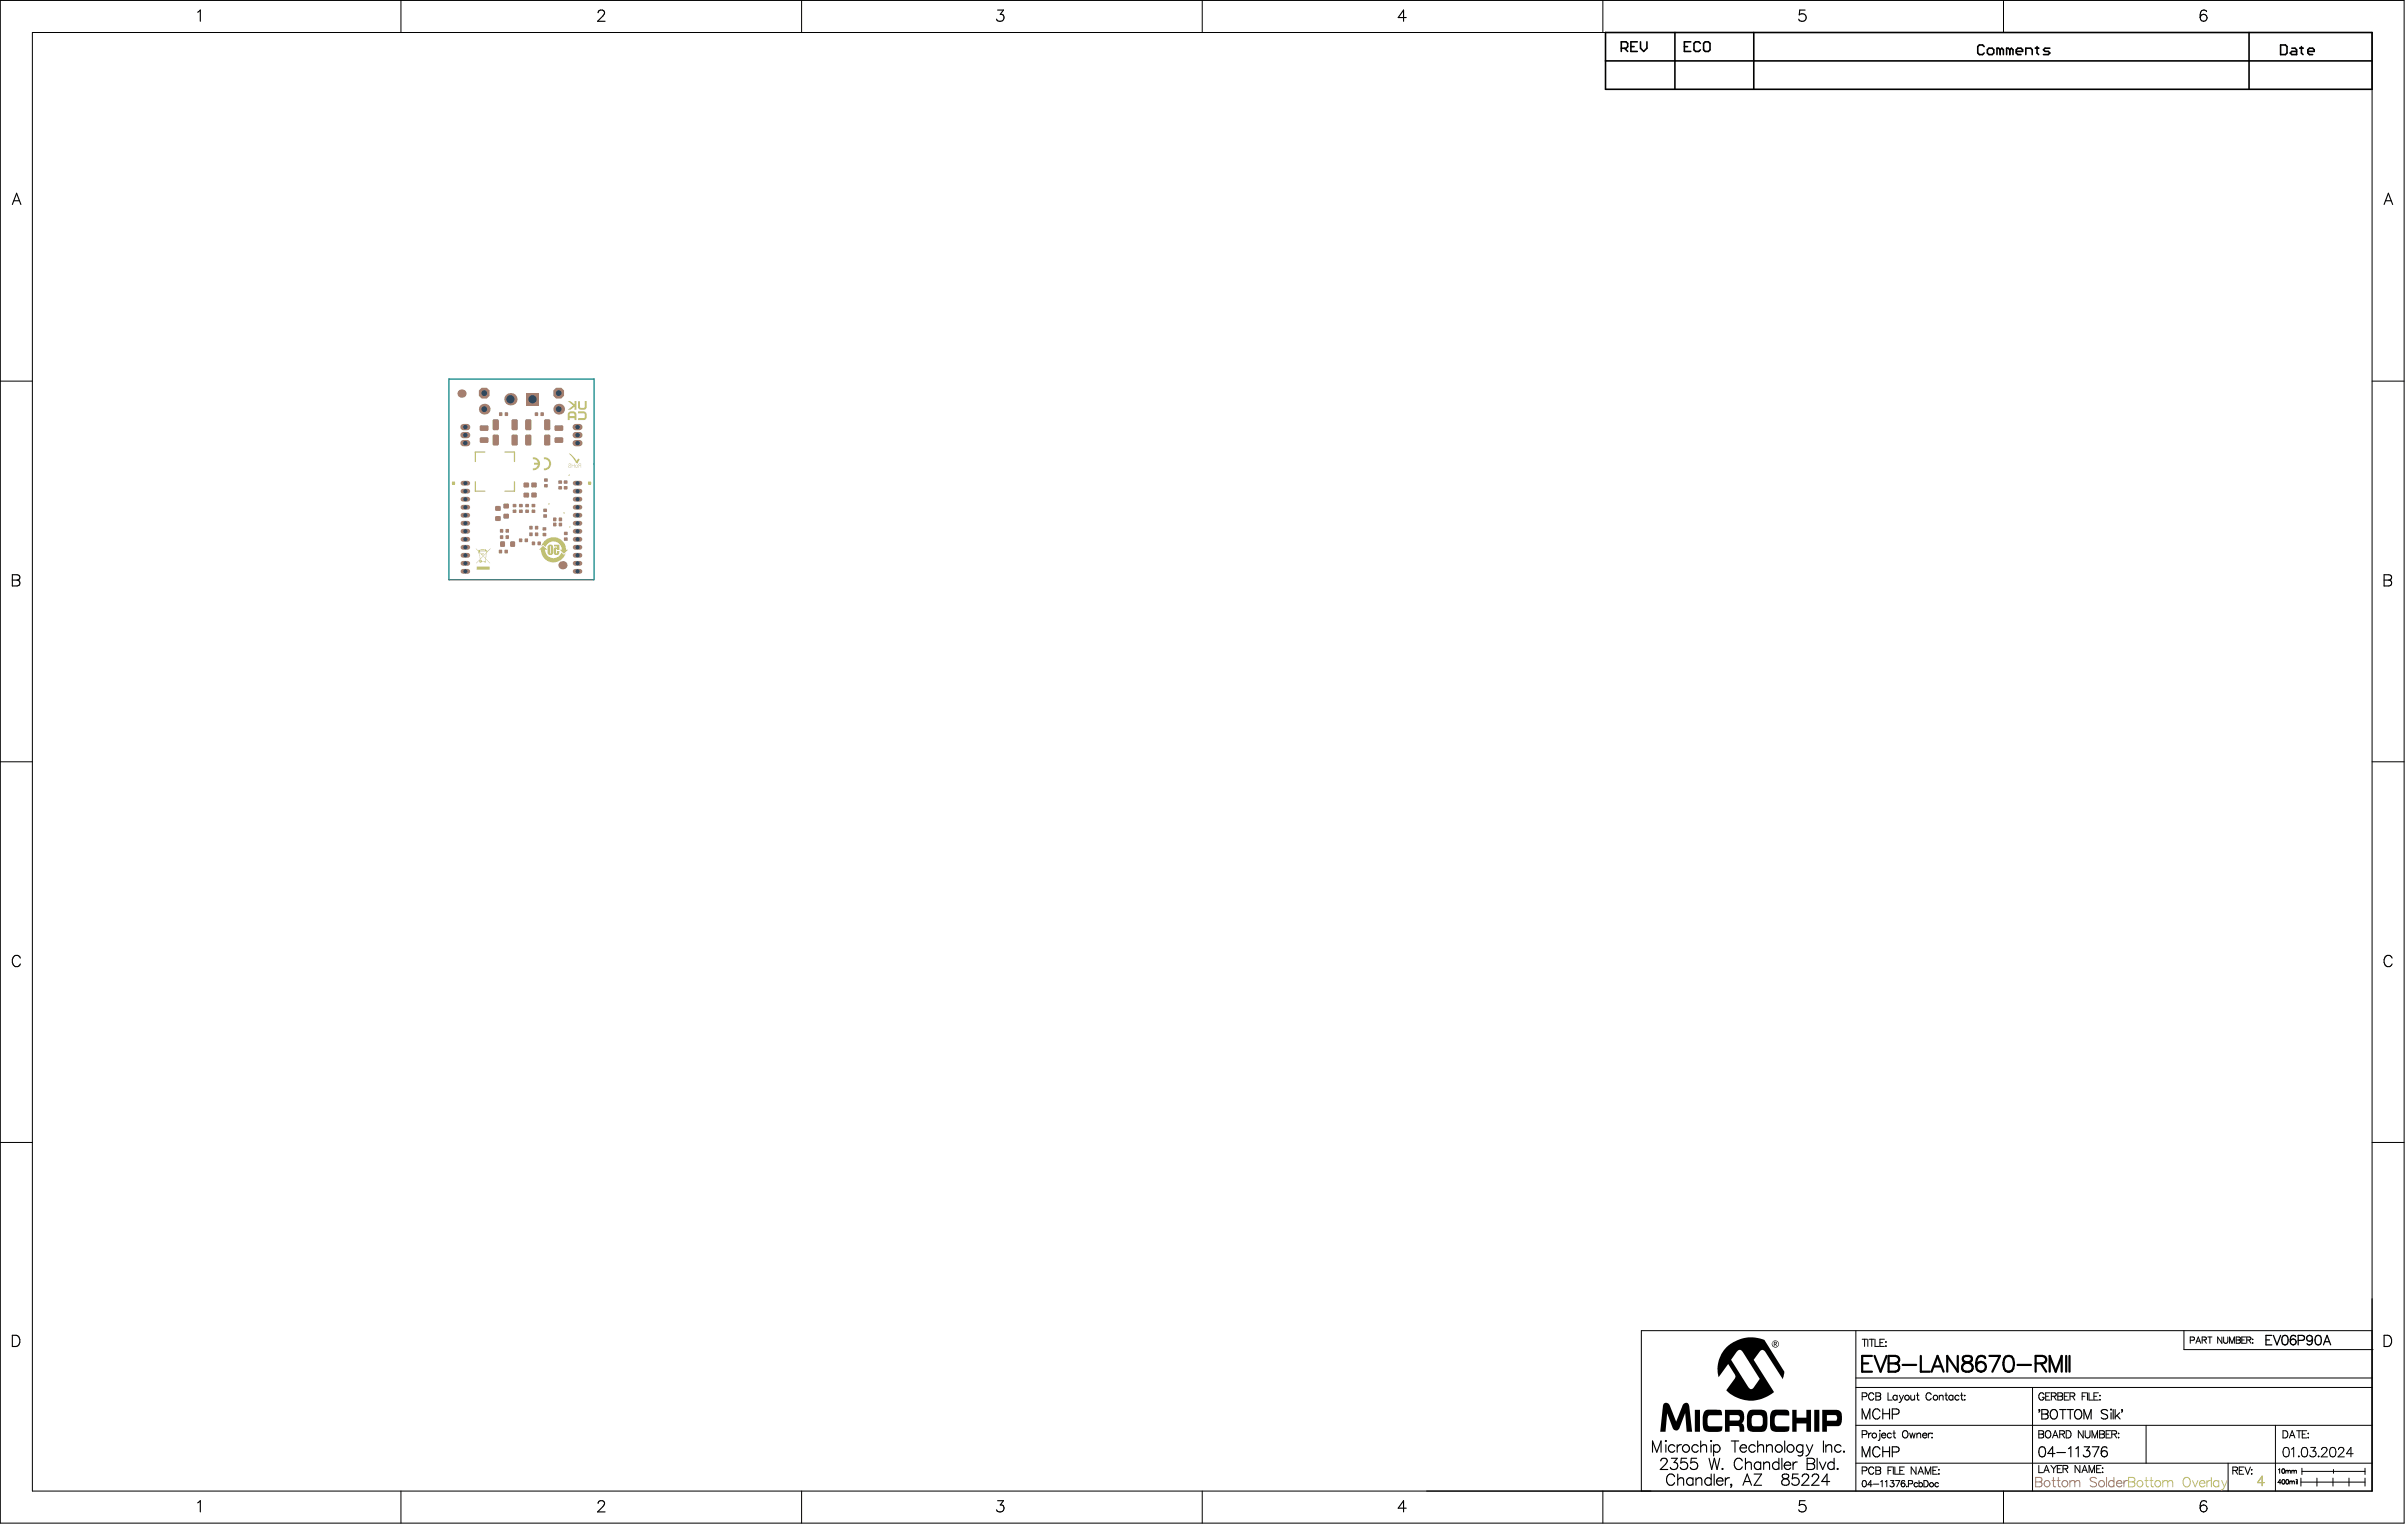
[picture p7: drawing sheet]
<svg xmlns="http://www.w3.org/2000/svg" width="635mm" height="403mm" viewBox="0 0 635 403" stroke-linecap="round" stroke-linejoin="round" font-family="sans-serif">
<g fill="none" stroke="#000" stroke-width=".42">
<path d="M423.6 8.6h202.2v15h-202.2zM423.6 16.1h202.2M427.7 12.7h1.3l.4-.4v-.8l-.4-.5h-1.3v2.6M428.6 12.7l.8 .9M430.3 12.3h.8M431.9 11h-1.6v2.6h1.6M432.8 11v1.7l.8 .9 .9-.9v-1.7M441.9 8.6v15M444.4 12.3h.8M446.1 11h-1.7v2.6h1.7M448.6 11.5l-.4-.5h-.9l-.4 .5v1.6l.4 .5h.9l.4-.5M449.9 11h.8l.4 .5v1.6l-.4 .5h-.8l-.5-.5v-1.6z"/>
<path d="M462.7 8.6v15M523.5 12.3l-.5-.4h-.8l-.4 .4v1.7l.4 .4h.8l.5-.4M524.7 12.7h.9l.4 .4v.9l-.4 .4h-.9l-.4-.4v-.9zM527.7 13.1l-.4-.4h-.5v1.7M527.7 13.1v1.3M527.7 13.1l.4-.4 .4 .4v1.3M530.2 13.1l-.4-.4h-.4v1.7M530.2 13.1v1.3M530.2 13.1l.4-.4 .5 .4v1.3M531.9 13.6h1.7v-.5l-.4-.4h-.9l-.4 .4v.9l.4 .4h.9M534.4 14.4v-1.7h1.3l.4 .4v1.3M537 12.7h.8"/>
<path d="M537.4 12.3v1.7l.4 .4M540.8 12.7h-1.3l-.4 .4 .4 .5h.9l.4 .4-.4 .4h-1.3M593.3 8.6v15M601.7 11.9h1.2l.4 .4v1.7l-.4 .4h-1.2zM604.6 12.7h.9l.4 .4v1.3h-1.3l-.4-.4 .4-.4h1.3M606.7 12.7h.9M607.1 12.3v1.7l.5 .4M608.8 13.6h1.7v-.5l-.4-.4h-.8l-.5 .4v.9l.5 .4h.8"/>
</g>
<g fill="none" stroke="#000" stroke-width=".26">
<path d="M.1 .1h634.1v401.7h-634.1zM8.5 8.6h617.3v384.7h-617.3zM105.8 .1v8.5M211.5 .1v8.5M317.2 .1v8.5M422.9 .1v8.5M528.6 .1v8.5M.1 100.5h8.4M625.8 100.5h8.4M.1 200.9h8.4M625.8 200.9h8.4M.1 301.4h8.4"/>
<path d="M625.8 301.4h8.4M489.6 351v42.3M491.3 353.3h1.2M491.9 353.3v1.9M492.8 353.3v1.9M493.2 353.3h1.2M493.8 353.3v1.9M494.7 353.3v1.9h1M495.9 354.2h.8M497.1 353.3h-1.2v1.9h1.2M497.4 354h.2zM497.4 355.1h.2z"/>
<path d="M576.2 351v5h49.6M577.8 353.5h1v-.7l-1-.1v1.6M579.3 354.3l.6-1.6 .7 1.6M579.5 353.8h.8M581 353.5l.9-.1 .1-.6-1-.1v1.6M581.5 353.5l.6 .8M582.4 352.7h1.1M583 352.7v1.6M586.2 352.7v1.6l-1.1-1.6v1.6M586.6 352.7v1.1l.5 .5 .6-.2v-1.4M588.2 354.3v-1.6l.6 1.6 .7-1.6v1.6M589.9 352.7l1.1 .1v.5l-.4 .2 .4 .3-.1 .4-1 .1z"/>
<path d="M589.9 353.5h.7M591.4 353.5h.7M592.4 352.7h-1v1.6h1M592.7 353.5l1-.1 .1-.6-1.1-.1v1.6M593.3 353.5l.5 .8M594.2 353.3h.2zM594.2 354.2h.2zM625.8 356h.1M625.8 351h-192.8v42.3M489.6 376h136.2M489.6 366h136.2M489.6 363.5h136.2"/>
<path d="M491.3 368.4l1.1-.1 .1-.3v-.4l-1.2-.2v1.9M491.3 378.4l1.1-.1 .1-.3v-.4l-1.2-.2v1.9M493 378v1.3M493.7 378a.62 .62 0 0 0-.7 .6M494.3 367.8a.7 .7 0 0 0-.8-.4 .7 .7 0 0 0-.5 .7v.5a.7 .7 0 0 0 .5 .7 .7 .7 0 0 0 .8-.5M494.9 367.4l1.2 .2 .1 .3-.5 .4 .5 .4-.2 .5-1.1 .1zM494.9 368.3h.8M495.8 377.4h.2zM495.9 378v1.6l-.1 .2-.3 .1M496.4 378.6v.1a.59 .59 0 0 0 .4 .6 .59 .59 0 0 0 .7-.3M496.7 378.1h.6l.2 .5h-1.1zM498.1 367.4v1.9h1.1"/>
<path d="M499 378.3a.61 .61 0 0 0-.9-.1 .61 .61 0 0 0 0 .9 .61 .61 0 0 0 .9-.1M499.4 378h.6M499.7 377.4v1.5l.1 .3 .3 .1M500.5 368.3a.61 .61 0 0 0-.9-.1 .61 .61 0 0 0 0 .9 .61 .61 0 0 0 .9-.1M500.5 368v1.3M501.1 368l.5 1.3M501.6 369.3l-.6 .6M502.2 368l-.6 1.3M502.3 377.5a.9 .9 0 0 1 1.1 .8 .9 .9 0 0 1-1.1 .9l-.4-.6 .1-.8zM503.8 378l.4 1.3 .3-1.3 .4 1.3 .4-1.3M504.1 368l.1 1.2 .4 .1 .5-.4M505.1 368v1.3"/>
<path d="M505.6 368h.6M505.7 378.4l.5-.4 .4 .1 .1 1.2M505.7 378v1.3M505.9 367.4v1.5l.1 .3 .3 .1M507.2 378.6v.1a.59 .59 0 0 0 .5 .6 .59 .59 0 0 0 .6-.3M507.5 378.1h.6l.2 .5h-1.1zM508.7 378v1.3M509.4 378a.62 .62 0 0 0-.7 .6M509.5 367.8a.7 .7 0 0 0-.8-.4 .7 .7 0 0 0-.6 .7v.5a.7 .7 0 0 0 .6 .7 .7 .7 0 0 0 .8-.5M509.6 379.2h.2zM509.7 378v.2zM511.6 368.4l.5-.4 .4 .1 .1 1.2"/>
<path d="M511.6 368v1.3M513.1 368h.7M513.4 367.4v1.5l.1 .3 .3 .1M515.2 368.3a.61 .61 0 0 0-.9-.1 .61 .61 0 0 0 0 .9 .61 .61 0 0 0 .9-.1M515.2 368v1.3M516.8 368.3a.61 .61 0 0 0-.9-.1 .61 .61 0 0 0 0 .9 .61 .61 0 0 0 .9-.1M517.2 368h.7M517.5 367.4v1.5l.1 .3 .4 .1M518.2 369.2h.2zM518.3 368v.2zM536.2 366v27.3M537.9 377.4l1.2 .2v.5l-.4 .2 .4 .4-.1 .5-1.1 .1z"/>
<path d="M537.9 378.3h.8M539.2 367.8a.7 .7 0 0 0-.8-.4 .7 .7 0 0 0-.5 .7v.5a.69 .69 0 0 0 .7 .7 .69 .69 0 0 0 .6-.7h-.4M539.7 368.3h.7M539.9 377.5a.9 .9 0 0 1 1.2 .8 .9 .9 0 0 1-1.2 .9l-.3-.6v-.5zM540.9 367.4h-1.2v1.9h1.2M541.2 368.3l1.1-.1 .2-.3-.1-.3-1.2-.2v1.9M541.5 379.3l.7-1.9 .7 1.9M541.8 378.7h.9M541.8 368.3l.7 1M542.9 367.4l1.2 .2 .1 .3-.5 .4 .5 .4-.2 .5-1.1 .1zM542.9 368.3h.8M543.4 378.3l1.1-.1 .2-.3-.1-.3-1.2-.2v1.9"/>
<path d="M544 378.3l.7 1M544.6 368.3h.7M545.1 377.4h.6a1.02 1.02 0 0 1 .7 .9 1.02 1.02 0 0 1-.7 1h-.6zM545.8 367.4h-1.2v1.9h1.2M546.1 368.3l1.1-.1 .2-.3-.1-.3-1.2-.2v1.9M546.7 368.3l.7 1M549.3 368.3h.7M549.6 377.4v1.9l-1.3-1.9v1.9M550.1 377.4v1.3a.64 .64 0 0 0 .6 .6 .64 .64 0 0 0 .7-.6v-1.3M550.5 367.4h-1.2v1.9M550.7 367.4v1.9M551.1 367.4v1.9h1.1"/>
<path d="M551.9 379.3v-1.9l.7 1.9 .8-1.9v1.9M552.4 368.3h.7M553.6 367.4h-1.2v1.9h1.2M553.9 377.4l1.2 .2v.5l-.4 .2 .5 .4-.2 .5-1.1 .1zM553.9 378.3h.8M554 368v.2zM554 369.1v.2zM555.6 378.3h.7M556.8 377.4h-1.2v1.9h1.2M557.1 378.3l1.1-.1 .2-.3-.1-.3-1.2-.2v1.9M557.8 378.3l.6 1M558.8 379.2h.2z"/>
<path d="M558.9 378v.2zM566.2 376v10M600.3 376v17.3M602.3 377.4h.6a1.02 1.02 0 0 1 .7 .9 1.02 1.02 0 0 1-.7 1h-.6zM604 379.3l.7-1.9 .7 1.9M604.3 378.7h.9M605.9 377.4h1.2M606.5 377.4v1.9M607.4 378.3h.7M608.5 377.4h-1.1v1.9h1.1M608.9 378.1h.1zM609 379.1v.2z"/>
<path d="M105.8 393.3v8.5M211.5 393.3v8.5M317.2 393.3v8.5M422.9 393.3v8.5M489.6 386h136.2M491.3 388l1.1-.1 .1-.3v-.5l-1.2-.2v2M491.5 390.6l.2-.1a.86 .86 0 0 1 .7 .9 .86 .86 0 0 1-.7 .8 1.06 1.06 0 0 1-.2-1.6zM493.9 391.6h-1.2l.8-1.1v1.7M494.2 391.5h1.5M494.3 387.4a.7 .7 0 0 0-.8-.5 .7 .7 0 0 0-.5 .8v.4a.7 .7 0 0 0 .5 .8 .7 .7 0 0 0 .8-.5M494.9 386.9l1.2 .2 .1 .4-.5 .4 .5 .3-.2 .6-1.1 .1zM494.9 387.9h.8"/>
<path d="M496.1 390.8l.4-.3v1.7M497.4 390.8l.4-.3v1.7M498.1 387.9h.7M498.7 390.5h.9l-.5 .7a.55 .55 0 0 1 .5 .9 .55 .55 0 0 1-1-.2M499.3 386.9h-1.2v2M499.5 386.9v2M499.9 386.9v2h1.1M500.1 390.5h1.1l-.8 1.7M501.2 387.9h.7M502.4 386.9h-1.2v2h1.2M502.5 390.8l-.5-.3a.84 .84 0 0 0-.4 1.1M502.9 392.1h.2z"/>
<path d="M503.5 391.4l.9-.1 .1-.6-1-.2v1.7M505.5 386.9v2l-1.3-2v2M505.9 391.3a.53 .53 0 0 0-.8-.1 .53 .53 0 0 0 0 .8 .53 .53 0 0 0 .8 0M506 388.9l.7-2 .8 2M506.3 391.3a.53 .53 0 0 1 .7-.1 .53 .53 0 0 1 0 .8 .53 .53 0 0 1-.7 0M506.3 390.5v1.7M506.3 388.2h.9M507.6 390.5h.5a.89 .89 0 0 1 .6 .9 .89 .89 0 0 1-.6 .8h-.5zM507.9 388.9v-2l.7 2 .8-2v2M509.9 387.9h.7M511.1 386.9h-1.2v2h1.2M511.4 391.3a.53 .53 0 0 0-.8-.1 .53 .53 0 0 0 0 .8 .53 .53 0 0 0 .8 0"/>
<path d="M511.4 388.8h.2zM511.5 387.6v.2zM528.6 393.3v8.5M537.9 386.5v1.9h1.1M539.2 388.4l.7-1.9 .7 1.9M539.4 387.8h.9M541.1 386.5l.7 1M541.8 387.5v.9M542.5 386.5l-.7 1M542.8 387.5h.7M543.9 386.5h-1.1v1.9h1.1M544.2 387.5l1.1-.1 .2-.3-.1-.4-1.2-.2v1.9"/>
<path d="M544.9 387.5l.6 .9M548.7 386.5v1.9l-1.3-1.9v1.9M549.2 388.4l.8-1.9 .7 1.9M549.5 387.8h.9M551.1 388.4v-1.9l.7 1.9 .8-1.9v1.9M553.1 387.5h.7M554.3 386.5h-1.2v1.9h1.2M554.7 387.2v.2zM554.7 388.3v.1zM587.8 386v7.3M589.1 387.9l1-.1 .2-.3-.1-.4-1.1-.1v1.9M589.7 387.9l.6 1"/>
<path d="M590.7 387.9h.8M591.9 387h-1.2v1.9h1.2M592.2 387l.8 1.9 .7-1.9M594 387.6v.2zM594 388.7v.2zM601.1 387.7l.3-.3v1.2M601.8 391.1h-.8l.5-.8v1.1M602.1 387.5a.53 .53 0 0 1 .7 .5 .53 .53 0 0 1-.7 .6l-.1-.5zM602.2 390.3a.53 .53 0 0 1 .6 .6 .53 .53 0 0 1-.6 .5l-.2-.5zM602.6 381.9a.81 .81 0 0 1 1.2 .4 1.61 1.61 0 0 1-.6 2h-.2a1.59 1.59 0 0 1-.4-2.4zM603 388.1l.3-.3 .3 .3M603 387.8v.8"/>
<path d="M603.2 390.3a.53 .53 0 0 1 .6 .6 .53 .53 0 0 1-.6 .5l-.2-.5zM603.6 388.1l.3-.3 .3 .1v.7M603.6 388.1v.5M604.1 390.7v.7M604.1 390.9l.2-.2 .4 .2M604.5 382.3l.6-.5v2.5M604.6 388.1l.3-.3 .3 .3M604.6 387.8v.8M604.7 390.9l.3-.2h.2l.1 .7M604.7 390.9v.5M605.2 388.1l.3-.3 .3 .1v.7M605.2 388.1v.5"/>
<path d="M605.8 390.2h.1M605.8 390.2l.1 .1M605.8 390.7v.7M606.1 390.3v1.1M606.3 384.2h.3zM607 389.9v2.1M607 390.9h16.9M607.3 387.3v1.6M607.3 388.1h16.6M607.5 381.9a.81 .81 0 0 1 1.2 .4 2.06 2.06 0 0 1-.3 1.9 .81 .81 0 0 1-1.2-.4 2.06 2.06 0 0 1 .3-1.9zM609.6 381.8h1.3l-.7 .9a.83 .83 0 0 1 .6 1.4 .83 .83 0 0 1-1.5-.3M611.2 389.9v2.1"/>
<path d="M611.7 384v.3zM612.5 382.4l.4-.6 .9 .2a.77 .77 0 0 1-.3 1.1l-1.1 1.2h1.6M614.9 381.9a.81 .81 0 0 1 1.2 .4 2.06 2.06 0 0 1-.2 1.9 .81 .81 0 0 1-1.2-.4 2.06 2.06 0 0 1 .2-1.9zM615.5 389.9v2.1M615.6 387.6v1M616.9 382.4l.5-.6 .8 .2a.78 .78 0 0 1-.2 1.1l-1.2 1.2h1.7M619.7 389.9v2.1M620.8 383.5h-1.8l1.2-1.7v2.5M623.9 387.3v1.6M623.9 389.9v2.1"/>
<circle cx="494.5" cy="378.6" r=".63"/>
<circle cx="503.1" cy="368.7" r=".63"/>
<circle cx="510.6" cy="368.6" r=".63"/>
<circle cx="502.1" cy="391.7" r=".52"/>
<circle cx="509.5" cy="391.7" r=".55"/>
</g>
<g fill="none" stroke="#000" stroke-width=".33">
<path d="M597.8 353.4h.9M599.3 352.2h-1.5v2.5h1.5M599.8 352.2l.9 2.5 1-2.5M602.3 352.4a.81 .81 0 0 1 1.2 .3 1.61 1.61 0 0 1-.6 2h-.2a1.59 1.59 0 0 1-.4-2.3zM605.6 352.6a.74 .74 0 0 0-1-.2l-.3 .3-.1 1.2M606.3 353.6h1.1a.65 .65 0 0 0 .6-.7 .65 .65 0 0 0-.6-.7h-1.1v2.5M610.1 353.1a1.18 1.18 0 0 1-1 1.6l-.5-.3M611.1 352.4a.81 .81 0 0 1 1.2 .3 1.61 1.61 0 0 1-.6 2h-.3a1.59 1.59 0 0 1-.3-2.3zM613 354.7l.9-2.5 1 2.5M613.3 353.9h1.2"/>
<circle cx="605" cy="354" r=".78"/>
<circle cx="609.3" cy="353" r=".77"/>
</g>
<g fill="none" stroke="#000" stroke-width=".3">
<path d="M52.1 3.2l.7-.5v2.9M157.8 3.4l.1-.5 .5-.2 .8 .1a.67 .67 0 0 1 .1 1l-1.6 1.8h1.9M263.2 2.7h1.5l-.8 1.1a.95 .95 0 0 1 1 1.1 .95 .95 0 0 1-1.3 .7l-.4-.1-.3-.4M371 4.6h-2.1l1.4-1.9v2.9M476.2 2.7h-1.4l-.1 1.2a1.05 1.05 0 0 1 1.5 0 1.05 1.05 0 0 1-.2 1.6 1.05 1.05 0 0 1-1.5-.4M582.1 3.1a.87 .87 0 0 0-1.3-.3l-.2 .4-.2 1.4M3.3 53.9l1.1-2.9 1.1 2.9M3.7 53h1.4M629 53.9l1.1-2.9 1.1 2.9M629.4 53h1.4M3.3 151.6l1.6 .1a.68 .68 0 0 1 0 1.2l-.4 .1a.78 .78 0 0 1 .8 .8 .78 .78 0 0 1-.8 .8h-1.2zM3.3 153h1.2"/>
<path d="M629 151.6l1.6 .1a.68 .68 0 0 1 0 1.2l-.4 .1a.78 .78 0 0 1 .8 .8 .78 .78 0 0 1-.8 .8h-1.2zM629 153h1.2M5.4 252.7a1.09 1.09 0 0 0-1.3-.7 1.09 1.09 0 0 0-.8 1.1 1.3 1.3 0 0 0 .2 1.4 1.3 1.3 0 0 0 1.4 .3l.5-.5M631.1 252.7a1.09 1.09 0 0 0-1.3-.7 1.09 1.09 0 0 0-.8 1.1 1.3 1.3 0 0 0 .2 1.4 1.3 1.3 0 0 0 1.4 .3l.5-.5M3.3 352.2h.9a1.58 1.58 0 0 1 1.1 1.5 1.58 1.58 0 0 1-1.1 1.5h-.9zM629 352.2h.9a1.58 1.58 0 0 1 1.1 1.5 1.58 1.58 0 0 1-1.1 1.5h-.9zM439.5 380l.1 .1-.1 .1-.2-.1zM451.4 380l.2 .1-.2 .1-.1-.1zM491.3 374.3v-2.7l1 2.7 1-2.7v2.7M496 372.3a.98 .98 0 0 0-1.2-.7 .98 .98 0 0 0-.7 1.1 1.17 1.17 0 0 0 .2 1.2 1.17 1.17 0 0 0 1.3 .3l.4-.5M496.7 371.6v2.7M496.7 372.9h1.8"/>
<path d="M498.5 371.6v2.7M499.2 373h1.2a.7 .7 0 0 0 .6-.7 .7 .7 0 0 0-.6-.7h-1.2v2.7M538 372v-.2l.1 .4-.2 .3M538.7 371.8h1l.5 .2 .1 .5-.6 .5a.65 .65 0 0 1 .6 .6 .65 .65 0 0 1-.6 .7h-1zM538.7 373h1M541.4 371.9a1.2 1.2 0 0 1 1.4 .5 1.2 1.2 0 0 1-.3 1.5 .92 .92 0 0 1-1 .4 .92 .92 0 0 1-.6-1 1.52 1.52 0 0 1 .5-1.4zM543.4 371.8h1.6M544.2 371.8v2.5M545.3 371.8h1.7M546.2 371.8v2.5M547.5 372.2a.92 .92 0 0 1 1.1-.4 .92 .92 0 0 1 .6 1 1.09 1.09 0 0 1-.3 1.1 1.09 1.09 0 0 1-1.1 .3 1.55 1.55 0 0 1-.3-2zM549.8 374.3v-2.5l.9 2.5 1-2.5v2.5"/>
<path d="M556 372.2a.94 .94 0 0 0-.9-.4 .94 .94 0 0 0-.8 .6l.3 .4 .9 .3a.61 .61 0 0 1 .5 .5 .61 .61 0 0 1-.2 .6 1.15 1.15 0 0 1-1.5-.3M556.9 371.7v.2zM556.9 372.6v1.7M557.5 371.8v2.5M558 371.8v2.5M558.5 373.3l.8 1M559.2 372.6l-1.2 1.2M559.8 372v-.2l.1 .4-.2 .3M52.1 396.4l.7-.6v3M157.8 396.5l.1-.4 .5-.3 .8 .2a.67 .67 0 0 1 .1 1l-1.6 1.8h1.9M263.2 395.8h1.5l-.8 1.2a.95 .95 0 0 1 1 1.1 .95 .95 0 0 1-1.3 .7l-.4-.1-.3-.5M371 397.8h-2.1l1.4-2v3"/>
<path d="M436 383.1v-3l1.1 3 1.1-3v3M438.1 385.4l.2-.5 .4-.2 .9 .1a.67 .67 0 0 1 .1 1l-1.7 1.8h2M439.5 381.1v2M440.9 384.7h1.6l-.9 1.1a.95 .95 0 0 1 1 1.1 .95 .95 0 0 1-1.3 .7l-.4-.1-.3-.4M441.8 389.5a1.09 1.09 0 0 0-1.3-.7 1.09 1.09 0 0 0-.8 1.1 1.3 1.3 0 0 0 .3 1.5 1.3 1.3 0 0 0 1.4 .2l.4-.5M441.8 381.5a.94 .94 0 0 0-1.4-.1 .94 .94 0 0 0 0 1.4 .94 .94 0 0 0 1.4-.2M442.5 381.1v2M442.6 390.4l.7-.6 .7 .1 .2 1.9M442.6 388.8v3M443.6 381.1a.95 .95 0 0 0-1.1 .8M445 384.7h-1.4l-.2 1.2a1.05 1.05 0 0 1 1.6 0 1.05 1.05 0 0 1-.2 1.6 1.05 1.05 0 0 1-1.5-.4M446.6 390.2a.94 .94 0 0 0-1.4-.1 .94 .94 0 0 0 0 1.4 .94 .94 0 0 0 1.4-.1"/>
<path d="M446.6 389.8v2M447.4 390.4l.7-.6 .7 .1 .2 1.9M447.4 389.8v2M447.6 384.7h-1.4l-.2 1.2a1.05 1.05 0 0 1 1.6 0 1.05 1.05 0 0 1-.2 1.6 1.05 1.05 0 0 1-1.5-.4M448 381.5a.94 .94 0 0 0-1.4-.1 .94 .94 0 0 0 0 1.4 .94 .94 0 0 0 1.4-.2M448.7 381.6l.7-.5 .7 .1 .1 1.9M448.7 380.1v3M450.9 384.7l.7 2.9 .7-2.9 .7 2.9 .7-2.9M451.4 381.1v2M451.4 390.2a.94 .94 0 0 0-1.4-.1 .94 .94 0 0 0 0 1.4 .94 .94 0 0 0 1.4-.1M451.4 388.8v3M452.1 381.5a.94 .94 0 0 1 1.4-.1 .94 .94 0 0 1 0 1.4 .94 .94 0 0 1-1.4-.2"/>
<path d="M452.1 381.1v2.9M452.2 388.8v3M452.8 390.6a.93 .93 0 0 0 .6 1.1 .93 .93 0 0 0 1.1-.3M453.3 389.9a.78 .78 0 0 1 .8 0 .78 .78 0 0 1 .4 .7h-1.7zM454.4 387.3l.2 .2-.2 .1-.1-.1zM455.2 389.8v2M456.3 389.8a.95 .95 0 0 0-1.1 .8M456.6 391.6l.1-.1 .1 .1-.1 .2zM456.7 380.1h2M456.8 391.6l-.2 .7M457.7 380.1v3M459 381.9a.93 .93 0 0 0 .6 1.1 .93 .93 0 0 0 1.1-.4"/>
<path d="M459.5 381.2a.78 .78 0 0 1 .8-.1 .78 .78 0 0 1 .4 .8h-1.7zM459.6 385.4a1.09 1.09 0 0 0-1.2-.7 1.09 1.09 0 0 0-.9 1.1 1.3 1.3 0 0 0 .3 1.4 1.3 1.3 0 0 0 1.4 .3l.4-.6M459.8 391.8l1.1-3 1.2 3M460.2 390.8h1.4M460.5 386.2l.7-.6 .7 .2 .1 1.8M460.5 384.7v2.9M462.8 388.8h1.9l-1.9 3h1.9M463.1 381.5a.94 .94 0 0 0-1.4-.1 .94 .94 0 0 0 0 1.4 .94 .94 0 0 0 1.4-.2M463.7 381.6l.7-.5 .7 .1 .1 1.9M463.7 380.1v3M464.5 386.1a.94 .94 0 0 0-1.4-.2 .94 .94 0 0 0 0 1.4 .94 .94 0 0 0 1.4-.1M464.5 385.6v2"/>
<path d="M465.3 386.2l.7-.6 .7 .2 .1 1.8M465.3 385.6v2M466 381.6l.7-.5 .7 .1 .2 1.9M466 381.1v2M469.3 386.1a.94 .94 0 0 0-1.4-.2 .94 .94 0 0 0 0 1.4 .94 .94 0 0 0 1.4-.1M469.3 384.7v2.9M470.1 384.7v2.9M470.3 389a.6 .6 0 0 0 .3 .9 1.22 1.22 0 0 1 1.4 1.3 1.03 1.03 0 0 1-1.1 .6 1.03 1.03 0 0 1-.9-1 1.36 1.36 0 0 1 1.5-.9 .6 .6 0 0 0 .2-.9l-.4-.2zM470.7 386.5a.93 .93 0 0 0 .6 1 .93 .93 0 0 0 1.1-.3M470.8 380.1v3M470.8 386.1a.82 .82 0 0 1 1-.5 .82 .82 0 0 1 .6 .9h-1.7zM473 385.6v2"/>
<path d="M474.2 385.6a.95 .95 0 0 0-1.2 .9M474.4 388.8h-1.4l-.2 1.3a1.05 1.05 0 0 1 1.6 0 1.05 1.05 0 0 1-.2 1.5 1.05 1.05 0 0 1-1.5-.4M475.5 389.5l.1-.4 .4-.3 .9 .2a.67 .67 0 0 1 .1 .9l-1.7 1.9h2M475.6 381.1v2.2a.78 .78 0 0 1-.4 .7 .78 .78 0 0 1-.8-.1M475.6 381.5a.94 .94 0 0 0-1.4-.1 .94 .94 0 0 0 0 1.4 .94 .94 0 0 0 1.4-.2M476.2 395.8h-1.4l-.1 1.3a1.05 1.05 0 0 1 1.5 0 1.05 1.05 0 0 1-.2 1.6 1.05 1.05 0 0 1-1.5-.5M476.5 381.1l.9 2M476.7 384.7l1.7 .1a.68 .68 0 0 1 0 1.1l-.4 .2a.78 .78 0 0 1 .8 .7 .78 .78 0 0 1-.8 .8h-1.3zM476.7 386.1h1.3M477.4 383.1a1.14 1.14 0 0 1-1 .9M478.1 389.5l.1-.4 .5-.3 .8 .2a.67 .67 0 0 1 .1 .9l-1.7 1.9h2M478.2 381.1l-.8 2"/>
<path d="M479.4 384.7v2.9M480 385.6l.8 2 .9-2M481.1 380.1v3M481.7 381.6l.7-.5 .7 .1 .1 1.9M481.7 381.1v2M482.7 390.8h-2.1l1.4-2v3M483.9 386.1a.94 .94 0 0 0-1.4-.2 .94 .94 0 0 0 0 1.4 .94 .94 0 0 0 1.4-.1M483.9 384.7v2.9M484.7 387.5l.1-.2 .1 .2-.1 .1zM485.7 381.5a.94 .94 0 0 0-1.4-.1 .94 .94 0 0 0 0 1.4 .94 .94 0 0 0 1.4-.2M486.5 382.8l.1 .1-.1 .2-.2-.2zM491.3 384.3v-2.7l1 2.7 1-2.7v2.7"/>
<path d="M496 382.3a.98 .98 0 0 0-1.2-.7 .98 .98 0 0 0-.7 1 1.17 1.17 0 0 0 .2 1.3 1.17 1.17 0 0 0 1.3 .3l.4-.5M496.7 381.6v2.7M496.7 382.9h1.8M498.5 381.6v2.7M499.2 383h1.2a.7 .7 0 0 0 .6-.7 .7 .7 0 0 0-.6-.7h-1.2v2.7M538.3 381.7a.86 .86 0 0 1 1.2 .4 2.2 2.2 0 0 1-.2 2.1 .86 .86 0 0 1-1.3-.4 2.2 2.2 0 0 1 .3-2.1zM542.1 383.4h-1.9l1.3-1.8v2.7M542.6 383.1h2.3M545.7 382.1l.6-.5v2.7M547.6 382.1l.7-.5v2.7M549.8 381.6h1.4l-.7 1a.89 .89 0 0 1 .8 1.3 .89 .89 0 0 1-1.5 .3l-.2-.4M552 381.6h1.7l-1.2 2.7"/>
<path d="M555.9 382a.78 .78 0 0 0-1.2-.3l-.2 .4-.2 1.3M582.1 396.3a.87 .87 0 0 0-1.3-.3l-.2 .4-.2 1.4"/>
<circle cx="581.3" cy="4.7" r=".92"/>
<circle cx="444.7" cy="382" r=".98"/>
<circle cx="469.2" cy="382.1" r=".96"/>
<circle cx="472.3" cy="382" r=".98"/>
<circle cx="555.2" cy="383.5" r=".83"/>
<circle cx="581.3" cy="397.9" r=".92"/>
</g>
<g fill="none" stroke="#000" stroke-width=".58">
<path d="M491.3 359.6h1.6M493.8 357.7h-2.5v4.1h2.5M494.5 357.7l1.6 4.1 1.6-4.1M498.2 357.7h1.8l.6 .2a.96 .96 0 0 1 0 1.5l-.6 .2a1.09 1.09 0 0 1 1.1 1.1 1.09 1.09 0 0 1-1.1 1.1h-1.8zM498.2 359.6h1.8M506.7 357.7v4.1h2.4M516.5 357.7v4.1l-2.8-4.1v4.1M518 357.9a.84 .84 0 0 0 .4 1.3 1.72 1.72 0 0 1 2 1.8l-.2 .4a1.64 1.64 0 0 1-2.6-.4 1.34 1.34 0 0 1 1.2-1.6l.8-.2a.84 .84 0 0 0 .4-1.3l-.6-.2zM523.7 358.2a1.23 1.23 0 0 0-1.8-.3l-.4 .5-.2 2M524.8 357.7h2.8l-2 4.1M529.1 357.9a1.35 1.35 0 0 1 2 .5 3.4 3.4 0 0 1-.4 3.2 1.35 1.35 0 0 1-2-.6 3.4 3.4 0 0 1 .4-3.1zM537 359.6h1.8l.6-.2a.96 .96 0 0 0 0-1.5l-.6-.2h-1.8v4.1"/>
<path d="M538.4 359.6l1.4 2.2M545.1 357.7v4.1M546 357.7v4.1M501.9 360h3.6M509.6 361.8l1.6-4.1 1.5 4.1M510.2 360.4h1.9M532.2 360h3.6M540.7 361.8v-4.1l1.6 4.1 1.6-4.1v4.1"/>
<circle cx="522.6" cy="360.5" r="1.29"/>
</g>
<path d="M468.1 354.1v.4h.4v-.4zM468 353.9h.4a.34 .34 0 0 1 .4 .3 .34 .34 0 0 1-.3 .4l.3 .5-.5-.5h-.2v.5h-.1zM467.6 354.5a.8 .8 0 0 0 1.6 0 .8 .8 0 0 0-1.6 0zM467.4 354.5a.95 .95 0 0 1 1.9 0 .95 .95 0 0 1-1.9 0zM455.5 355.3a9.4 9.4 0 0 1 10-1.9l5.3 8.5-.5 1.9-4.8-7.4a.77 .77 0 0 0-1.3 .2l-1.6 2.1 5.4 8.5a9.1 9.1 0 0 1-12.6-.5l2.3-3.1 .2-.5-2-3.3-2.5 3.5a8.2 8.2 0 0 1 2.1-8zM458.2 356.6l-1.5 2.1 4.6 7.3a.74 .74 0 0 0 .7 .4 .74 .74 0 0 0 .7-.4l1.5-2.3-4.4-7.1-.5-.5a.83 .83 0 0 0-1.1 .5zM467.5 372.1l.9-.3h2.6a1.08 1.08 0 0 1 1 1.6l-3.1-.1a.88 .88 0 0 0-.7 1.2v.6a.93 .93 0 0 0 .7 1.1h3.2v.3a.96 .96 0 0 1-.3 1 .96 .96 0 0 1-1 .2h-2.3a1.6 1.6 0 0 1-1.5-2.1v-2.5zM472.8 371.9h1.2v2h2.5v-2h1.3v5.8h-1.3v-2.2h-2.5v2.2h-1.2zM456.3 373.3v1.4h2.3l.3-.2 .1-.7-.4-.5zM482 373.3v1.4l2.5-.1 .2-.8-.3-.5zM439.1 370.1a1.03 1.03 0 0 1 1.4 .7l1.7 4.2 1.7-4.2a.89 .89 0 0 1 .9-.8 .89 .89 0 0 1 .8 .9l.8 6.8h-1.4l-.4-4.9-1.5 3.9a.94 .94 0 0 1-.9 .6 .94 .94 0 0 1-.9-.6l-1.5-3.9-.4 4.9h-1.4l.7-6.9zM462.4 373.5l-.3 .7v1.3a.58 .58 0 0 0 .7 .7h1.6a.89 .89 0 0 0 .6-1.1v-1a.8 .8 0 0 0-.8-.8h-1.4zM480.7 371.9h3.8a1.62 1.62 0 0 1 1.4 2v.4a1.39 1.39 0 0 1-1.1 1.9h-2.8v1.5h-1.3zM478.6 371.9h1.4v5.8h-1.4zM455.1 371.9h3.9a1.59 1.59 0 0 1 1.1 2v.2a1.47 1.47 0 0 1-.6 1.3 1.11 1.11 0 0 1 .6 1.3v1h-1.2v-.9a.48 .48 0 0 0-.4-.7h-2.2v1.6h-1.2zM447.1 371.9h1.4v5.8h-1.4zM461.4 372.2l.9-.4 3 .2a1.35 1.35 0 0 1 .9 1.5l.1 2.3a1.89 1.89 0 0 1-1 1.8l-3 .1a1.56 1.56 0 0 1-1.4-2.1v-2.1zM449.8 372.1l.7-.3 3.1 .1 .4 .1 .3 .6v.7l-3.5 .1-.3 .8v1.3a.58 .58 0 0 0 .7 .7h3.2a1.1 1.1 0 0 1-1.3 1.5l-2.7-.1a1.35 1.35 0 0 1-1.2-1.6v-2.3l.3-1.1z" fill="#000"/>
<path d="M597.4 391.1h-1.8l1.2-1.7v2.5" fill="none" stroke="#a57f6f" stroke-width=".3"/>
<g fill="none" stroke="#a57f6f" stroke-width=".26">
<path d="M537 389.7h1.1l.5 .2v.7l-.5 .3a.65 .65 0 0 1 .6 .6 .65 .65 0 0 1-.6 .7h-1.1zM537 390.9h1.1M541.4 390.5h.8M541.7 389.7v2l.1 .4 .5 .1M542.7 390.5h.8M543 389.7v2l.1 .4 .5 .1M546.1 391l.6-.5 .5 .1 .2 .4M546.1 390.5v1.7M547.4 391l.6-.5 .6 .1 .1 1.6M547.4 391v1.2M553.1 390.1a.94 .94 0 0 0-.9-.4 .94 .94 0 0 0-.8 .6l.3 .3 .9 .4a.61 .61 0 0 1 .5 .5 .61 .61 0 0 1-.3 .6 1.15 1.15 0 0 1-1.4-.3M555.7 389.7v2.5"/>
<path d="M557.7 390.9a.8 .8 0 0 0-1.2-.1 .8 .8 0 0 0 0 1.1 .8 .8 0 0 0 1.2-.1M557.7 389.7v2.5M558.4 391.2a.79 .79 0 0 0 .4 .9 .79 .79 0 0 0 1-.3M558.5 390.9a.69 .69 0 0 1 .8-.4 .69 .69 0 0 1 .5 .7h-1.4zM560.3 390.5v1.7M561.3 390.5a.8 .8 0 0 0-1 .7"/>
<circle cx="540" cy="391.4" r=".82"/>
<circle cx="544.7" cy="391.4" r=".82"/>
<circle cx="554.4" cy="391.4" r=".82"/>
</g>
<path d="M122.1 150.7h1.3" fill="none" stroke="#a57f6f" stroke-width="1.3"/>
<circle cx="122.8" cy="150.7" r=".53" fill="#1f4769"/>
<path d="M122.1 148.6h1.3" fill="none" stroke="#a57f6f" stroke-width="1.3"/>
<circle cx="122.8" cy="148.6" r=".53" fill="#1f4769"/>
<path d="M122.1 146.5h1.3" fill="none" stroke="#a57f6f" stroke-width="1.3"/>
<circle cx="122.8" cy="146.5" r=".53" fill="#1f4769"/>
<path d="M122.1 144.4h1.3" fill="none" stroke="#a57f6f" stroke-width="1.3"/>
<circle cx="122.8" cy="144.4" r=".53" fill="#1f4769"/>
<path d="M122.1 142.3h1.3" fill="none" stroke="#a57f6f" stroke-width="1.3"/>
<circle cx="122.8" cy="142.3" r=".53" fill="#1f4769"/>
<path d="M122.1 140.1h1.3" fill="none" stroke="#a57f6f" stroke-width="1.3"/>
<circle cx="122.8" cy="140.1" r=".53" fill="#1f4769"/>
<path d="M122.1 138h1.3" fill="none" stroke="#a57f6f" stroke-width="1.3"/>
<circle cx="122.8" cy="138" r=".53" fill="#1f4769"/>
<path d="M122.1 135.9h1.3" fill="none" stroke="#a57f6f" stroke-width="1.3"/>
<circle cx="122.8" cy="135.9" r=".53" fill="#1f4769"/>
<path d="M122.3 112.7h1" fill="none" stroke="#a57f6f" stroke-width="1.7"/>
<circle cx="122.8" cy="112.7" r=".58" fill="#1f4769"/>
<path d="M122.3 114.8h1" fill="none" stroke="#a57f6f" stroke-width="1.7"/>
<circle cx="122.8" cy="114.8" r=".58" fill="#1f4769"/>
<path d="M122.1 133.8h1.3" fill="none" stroke="#a57f6f" stroke-width="1.3"/>
<circle cx="122.8" cy="133.8" r=".53" fill="#1f4769"/>
<path d="M122.1 131.7h1.3" fill="none" stroke="#a57f6f" stroke-width="1.3"/>
<circle cx="122.8" cy="131.7" r=".53" fill="#1f4769"/>
<path d="M122.1 129.6h1.3" fill="none" stroke="#a57f6f" stroke-width="1.3"/>
<circle cx="122.8" cy="129.6" r=".53" fill="#1f4769"/>
<path d="M122.1 127.5h1.3" fill="none" stroke="#a57f6f" stroke-width="1.3"/>
<circle cx="122.8" cy="127.5" r=".53" fill="#1f4769"/>
<path d="M122.3 116.9h1" fill="none" stroke="#a57f6f" stroke-width="1.7"/>
<circle cx="122.8" cy="116.9" r=".58" fill="#1f4769"/>
<circle cx="127.7" cy="107.9" r="1.42" fill="#a57f6f"/>
<circle cx="127.7" cy="107.9" r=".75" fill="#1f4769"/>
<circle cx="134.7" cy="105.3" r="1.62" fill="#a57f6f"/>
<circle cx="134.7" cy="105.3" r="1.08" fill="#1f4769"/>
<path d="M127 102.3h1.5l.7 .7v1.4l-.7 .7h-1.5l-.7-.7v-1.4z" fill-rule="evenodd" fill="#a57f6f"/>
<circle cx="127.7" cy="103.7" r=".75" fill="#1f4769"/>
<path d="M151.7 150.7h1.3" fill="none" stroke="#a57f6f" stroke-width="1.3"/>
<circle cx="152.4" cy="150.7" r=".53" fill="#1f4769"/>
<path d="M151.7 148.6h1.3" fill="none" stroke="#a57f6f" stroke-width="1.3"/>
<circle cx="152.4" cy="148.6" r=".53" fill="#1f4769"/>
<path d="M151.7 146.5h1.3" fill="none" stroke="#a57f6f" stroke-width="1.3"/>
<circle cx="152.4" cy="146.5" r=".53" fill="#1f4769"/>
<path d="M151.7 144.4h1.3" fill="none" stroke="#a57f6f" stroke-width="1.3"/>
<circle cx="152.4" cy="144.4" r=".53" fill="#1f4769"/>
<path d="M151.7 142.3h1.3" fill="none" stroke="#a57f6f" stroke-width="1.3"/>
<circle cx="152.4" cy="142.3" r=".53" fill="#1f4769"/>
<path d="M151.7 140.1h1.3" fill="none" stroke="#a57f6f" stroke-width="1.3"/>
<circle cx="152.4" cy="140.1" r=".53" fill="#1f4769"/>
<path d="M151.7 138h1.3" fill="none" stroke="#a57f6f" stroke-width="1.3"/>
<circle cx="152.4" cy="138" r=".53" fill="#1f4769"/>
<path d="M151.7 135.9h1.3" fill="none" stroke="#a57f6f" stroke-width="1.3"/>
<circle cx="152.4" cy="135.9" r=".53" fill="#1f4769"/>
<path d="M151.7 133.8h1.3" fill="none" stroke="#a57f6f" stroke-width="1.3"/>
<circle cx="152.4" cy="133.8" r=".53" fill="#1f4769"/>
<path d="M151.7 131.7h1.3" fill="none" stroke="#a57f6f" stroke-width="1.3"/>
<circle cx="152.4" cy="131.7" r=".53" fill="#1f4769"/>
<path d="M151.7 129.6h1.3" fill="none" stroke="#a57f6f" stroke-width="1.3"/>
<circle cx="152.4" cy="129.6" r=".53" fill="#1f4769"/>
<path d="M138.9 103.7h3.2v3.2h-3.2z" fill-rule="evenodd" fill="#a57f6f"/>
<circle cx="140.5" cy="105.3" r="1.08" fill="#1f4769"/>
<path d="M151.7 127.5h1.3" fill="none" stroke="#a57f6f" stroke-width="1.3"/>
<circle cx="152.4" cy="127.5" r=".53" fill="#1f4769"/>
<path d="M151.9 116.9h1" fill="none" stroke="#a57f6f" stroke-width="1.7"/>
<circle cx="152.4" cy="116.9" r=".58" fill="#1f4769"/>
<path d="M151.9 114.8h1" fill="none" stroke="#a57f6f" stroke-width="1.7"/>
<circle cx="152.4" cy="114.8" r=".58" fill="#1f4769"/>
<path d="M151.9 112.7h1" fill="none" stroke="#a57f6f" stroke-width="1.7"/>
<circle cx="152.4" cy="112.7" r=".58" fill="#1f4769"/>
<circle cx="147.4" cy="107.9" r="1.42" fill="#a57f6f"/>
<circle cx="147.4" cy="107.9" r=".75" fill="#1f4769"/>
<path d="M146 103l.7-.7h1.4l.7 .7v1.4l-.7 .7h-1.4l-.7-.7z" fill-rule="evenodd" fill="#a57f6f"/>
<circle cx="147.4" cy="103.7" r=".75" fill="#1f4769"/>
<g fill="#a57f6f">
<path d="M138.6 142h.5l.2 .2v.6l-.2 .2h-.5l-.2-.2v-.6z" fill-rule="evenodd"/>
<path d="M137.1 142h.5l.2 .2v.6l-.2 .2h-.5l-.2-.2v-.6z" fill-rule="evenodd"/>
<path d="M140.5 142.8h.5l.2 .3v.5l-.2 .2h-.5l-.2-.2v-.5z" fill-rule="evenodd"/>
<path d="M142 142.8h.5l.2 .3v.5l-.2 .2h-.5l-.2-.2v-.5z" fill-rule="evenodd"/>
<path d="M133.3 145h.5l.2 .2v.6l-.2 .2h-.5l-.2-.2v-.6z" fill-rule="evenodd"/>
<path d="M131.8 145h.5l.2 .2v.6l-.2 .2h-.5l-.2-.2v-.6z" fill-rule="evenodd"/>
<path d="M143.7 127.7h.6l.2 .2v.5l-.2 .2h-.6l-.2-.2v-.5z" fill-rule="evenodd"/>
<path d="M143.7 126.2h.6l.2 .2v.5l-.2 .2h-.6l-.2-.2v-.5z" fill-rule="evenodd"/>
<path d="M142.6 109l.2-.3h.5l.2 .3v.5l-.2 .2h-.5l-.2-.2z" fill-rule="evenodd"/>
<path d="M141.1 109l.2-.3h.5l.2 .3v.5l-.2 .2h-.5l-.2-.2z" fill-rule="evenodd"/>
<path d="M131.6 109l.3-.3h.4l.3 .3v.5l-.3 .2h-.4l-.3-.2z" fill-rule="evenodd"/>
<path d="M133.1 109l.3-.3h.4l.3 .3v.5l-.3 .2h-.4l-.3-.2z" fill-rule="evenodd"/>
<path d="M138.1 127.6l.3-.3h.9l.3 .3v.7l-.3 .3h-.9l-.3-.3z" fill-rule="evenodd"/>
<path d="M138.1 130.3l.3-.4h.9l.3 .4v.6l-.3 .4h-.9l-.3-.4z" fill-rule="evenodd"/>
<path d="M140.1 130.2l.4-.3h.8l.3 .3v.7l-.3 .3h-.8l-.4-.3z" fill-rule="evenodd"/>
<path d="M140.1 127.6l.4-.4h.8l.3 .4v.6l-.3 .4h-.8l-.4-.4z" fill-rule="evenodd"/>
<path d="M143.3 134.4l.2-.2h.6l.2 .2v.4l-.2 .3h-.6l-.2-.3z" fill-rule="evenodd"/>
<path d="M143.3 135.9l.2-.2h.6l.2 .2v.4l-.2 .3h-.6l-.2-.3z" fill-rule="evenodd"/>
<path d="M145.9 136.7l.2-.2h.5l.2 .2v.6l-.2 .2h-.5l-.2-.2z" fill-rule="evenodd"/>
<path d="M147.6 136.5h.5l.2 .2v.6l-.2 .2h-.5l-.2-.2v-.6z" fill-rule="evenodd"/>
<path d="M147.6 137.9h.5l.2 .2v.5l-.2 .3h-.5l-.2-.3v-.5z" fill-rule="evenodd"/>
<path d="M145.9 138.1l.2-.2h.5l.2 .2v.5l-.2 .3h-.5l-.2-.3z" fill-rule="evenodd"/>
<path d="M148.7 126.9l.3-.2h.5l.2 .2v.5l-.2 .2h-.5l-.3-.2z" fill-rule="evenodd"/>
<path d="M149 128.2h.5l.2 .2v.5l-.2 .2h-.5l-.3-.2v-.5z" fill-rule="evenodd"/>
<path d="M149 140.2h.5l.3 .3v.4l-.3 .3h-.5l-.2-.3v-.4z" fill-rule="evenodd"/>
<path d="M149 141.7h.5l.3 .3v.4l-.3 .3h-.5l-.2-.3v-.4z" fill-rule="evenodd"/>
<path d="M129.9 111l.5-.4h.8l.4 .4v2.1l-.4 .4h-.8l-.5-.4z" fill-rule="evenodd"/>
<path d="M134.9 111l.5-.4h.8l.4 .4v2.1l-.4 .4h-.8l-.5-.4z" fill-rule="evenodd"/>
<path d="M143.9 110.6h.9l.4 .4v2.1l-.4 .4h-.9l-.4-.4v-2.1z" fill-rule="evenodd"/>
<path d="M139 110.6h.8l.4 .4v2.1l-.4 .4h-.8l-.5-.4v-2.1z" fill-rule="evenodd"/>
<path d="M147.5 128.2h.6l.2 .2v.5l-.2 .2h-.6l-.2-.2v-.5z" fill-rule="evenodd"/>
<path d="M147.5 126.7h.6l.2 .2v.5l-.2 .2h-.6l-.2-.2v-.5z" fill-rule="evenodd"/>
<path d="M143.1 139.3l.3-.3h.5l.2 .3v.4l-.2 .3h-.5l-.3-.3z" fill-rule="evenodd"/>
<path d="M143.1 140.8l.3-.3h.5l.2 .3v.4l-.2 .3h-.5l-.3-.3z" fill-rule="evenodd"/>
<path d="M140.5 132.9h.5l.2 .2v.5l-.2 .2h-.5l-.3-.2v-.5z" fill-rule="evenodd"/>
<path d="M140.2 134.6l.3-.2h.5l.2 .2v.5l-.2 .2h-.5l-.3-.2z" fill-rule="evenodd"/>
<path d="M138.8 132.9h.5l.3 .2v.5l-.3 .2h-.5l-.2-.2v-.5z" fill-rule="evenodd"/>
<path d="M138.6 134.6l.2-.2h.5l.3 .2v.5l-.3 .2h-.5l-.2-.2z" fill-rule="evenodd"/>
<path d="M132.8 133.2l.3-.4h.8l.4 .4v.6l-.4 .4h-.8l-.3-.4z" fill-rule="evenodd"/>
<path d="M132.8 135.8l.3-.3h.8l.4 .3v.7l-.4 .3h-.8l-.3-.3z" fill-rule="evenodd"/>
<path d="M137.1 132.9h.6l.2 .2v.5l-.2 .2h-.6l-.2-.2v-.5z" fill-rule="evenodd"/>
<path d="M137.1 134.4h.6l.2 .2v.5l-.2 .2h-.6l-.2-.2v-.5z" fill-rule="evenodd"/>
<path d="M141.1 140.7l.2-.3h.5l.2 .3v.5l-.2 .2h-.5l-.2-.2z" fill-rule="evenodd"/>
<path d="M139.6 140.7l.2-.3h.5l.2 .3v.5l-.2 .2h-.5l-.2-.2z" fill-rule="evenodd"/>
<path d="M141.1 138.9l.2-.2h.5l.2 .2v.6l-.2 .2h-.5l-.2-.2z" fill-rule="evenodd"/>
<path d="M139.6 138.9l.2-.2h.5l.2 .2v.6l-.2 .2h-.5l-.2-.2z" fill-rule="evenodd"/>
<path d="M132.2 142.8h.7l.3 .3v.8l-.3 .4h-.7l-.3-.4v-.8z" fill-rule="evenodd"/>
<path d="M134.9 142.8h.7l.3 .3v.8l-.3 .4h-.7l-.3-.4v-.8z" fill-rule="evenodd"/>
<path d="M132.1 139.5h.5l.2 .2v.6l-.2 .2h-.5l-.2-.2v-.6z" fill-rule="evenodd"/>
<path d="M133.4 139.7l.2-.2h.5l.2 .2v.6l-.2 .2h-.5l-.2-.2z" fill-rule="evenodd"/>
<path d="M132.1 141.2h.5l.2 .2v.6l-.2 .2h-.5l-.2-.2v-.6z" fill-rule="evenodd"/>
<path d="M133.4 141.4l.2-.2h.5l.2 .2v.6l-.2 .2h-.5l-.2-.2z" fill-rule="evenodd"/>
<path d="M126.9 112.2h1.6l.4 .4v.7l-.4 .4h-1.6l-.3-.4v-.7z" fill-rule="evenodd"/>
<path d="M126.9 115.3h1.6l.4 .4v.8l-.4 .3h-1.6l-.3-.3v-.8z" fill-rule="evenodd"/>
<path d="M146.3 112.6l.4-.4h1.5l.4 .4v.7l-.4 .4h-1.5l-.4-.4z" fill-rule="evenodd"/>
<path d="M146.3 115.7l.4-.4h1.5l.4 .4v.8l-.4 .3h-1.5l-.4-.3z" fill-rule="evenodd"/>
<path d="M135.4 114.6h.8l.4 .4v2.1l-.4 .4h-.8l-.5-.4v-2.1z" fill-rule="evenodd"/>
<path d="M130.4 114.6h.8l.4 .4v2.1l-.4 .4h-.8l-.5-.4v-2.1z" fill-rule="evenodd"/>
<path d="M138.5 115l.5-.4h.8l.4 .4v2.1l-.4 .4h-.8l-.5-.4z" fill-rule="evenodd"/>
<path d="M143.5 115l.4-.4h.9l.4 .4v2.1l-.4 .4h-.9l-.4-.4z" fill-rule="evenodd"/>
<path d="M130.6 136.4l.4-.3h.8l.3 .3v.7l-.3 .3h-.8l-.4-.3z" fill-rule="evenodd"/>
<path d="M130.6 133.8l.4-.4h.8l.3 .4v.6l-.3 .4h-.8l-.4-.4z" fill-rule="evenodd"/>
<path d="M135.2 134.6l.3-.2h.5l.2 .2v.5l-.2 .2h-.5l-.3-.2z" fill-rule="evenodd"/>
<path d="M135.5 132.9h.5l.2 .2v.5l-.2 .2h-.5l-.3-.2v-.5z" fill-rule="evenodd"/>
</g>
<g fill="#a57f6f">
<path d="M138.4 142.8h.2v.2z"/>
<path d="M139.1 142.8h.2l-.2 .2z"/>
<path d="M139.1 142l.2 .2h-.2z"/>
<path d="M138.5 142.1l.1-.1v.2h-.2z"/>
<path d="M136.9 142.8h.2v.2z"/>
<path d="M137.6 142.8h.2l-.2 .2z"/>
<path d="M137.6 142l.2 .2h-.2z"/>
<path d="M137 142.1l.1-.1v.2h-.2z"/>
<path d="M141 142.8l.2 .3h-.2z"/>
<path d="M140.3 142.9l.2-.1v.3h-.2z"/>
<path d="M140.3 143.6h.2v.2z"/>
<path d="M141 143.6h.2l-.2 .2z"/>
<path d="M142.5 142.8l.2 .3h-.2z"/>
<path d="M141.8 142.9l.2-.1v.3h-.2z"/>
<path d="M141.8 143.6h.2v.2z"/>
<path d="M142.5 143.6h.2l-.2 .2z"/>
<path d="M133.1 145.8h.2v.2z"/>
<path d="M133.8 145.8h.2l-.2 .2z"/>
<path d="M133.8 145l.2 .2h-.2z"/>
<path d="M133.1 145.1l.2-.1v.2h-.2z"/>
<path d="M131.6 145.8h.2v.2z"/>
<path d="M132.3 145.8h.2l-.2 .2z"/>
<path d="M132.3 145l.2 .2h-.2z"/>
<path d="M131.6 145.1l.2-.1v.2h-.2z"/>
<path d="M143.6 127.7h.1v.2h-.2z"/>
<path d="M143.5 128.4h.2v.2z"/>
<path d="M144.3 128.4h.2l-.2 .2z"/>
<path d="M144.3 127.7l.2 .2h-.2z"/>
<path d="M143.6 126.2h.1v.2h-.2z"/>
<path d="M143.5 126.9h.2v.2z"/>
<path d="M144.3 126.9h.2l-.2 .2z"/>
<path d="M144.3 126.2l.2 .2h-.2z"/>
<path d="M142.6 109.5h.2v.2z"/>
<path d="M143.3 109.5h.2l-.2 .2z"/>
<path d="M143.3 108.7l.2 .3h-.2z"/>
<path d="M142.6 108.8l.2-.1v.3h-.2z"/>
<path d="M141.1 109.5h.2v.2z"/>
<path d="M141.8 109.5h.2l-.2 .2z"/>
<path d="M141.8 108.7l.2 .3h-.2z"/>
<path d="M141.1 108.8l.2-.1v.3h-.2z"/>
<path d="M132.3 108.7l.3 .3h-.3z"/>
<path d="M131.7 108.8l.2-.1v.3h-.3z"/>
<path d="M131.6 109.5h.3v.2z"/>
<path d="M132.3 109.5h.3l-.3 .2z"/>
<path d="M133.8 108.7l.3 .3h-.3z"/>
<path d="M133.2 108.8l.2-.1v.3h-.3z"/>
<path d="M133.1 109.5h.3v.2z"/>
<path d="M133.8 109.5h.3l-.3 .2z"/>
<path d="M139.3 127.3l.3 .3h-.3z"/>
<path d="M138.1 127.4l.3-.1v.3h-.3z"/>
<path d="M138.1 128.3h.3v.3z"/>
<path d="M139.3 128.3h.3l-.2 .3h-.1z"/>
<path d="M139.3 129.9l.3 .4h-.3z"/>
<path d="M138.1 130.1l.3-.2v.4h-.3z"/>
<path d="M138.1 130.9h.3v.4z"/>
<path d="M139.3 130.9h.3l-.2 .3-.1 .1z"/>
<path d="M140.1 130.9h.4v.3z"/>
<path d="M141.3 130.9h.3l-.3 .3z"/>
<path d="M141.3 129.9l.3 .3h-.3z"/>
<path d="M140.3 130l.2-.1v.3h-.4z"/>
<path d="M140.1 128.2h.4v.4z"/>
<path d="M141.3 128.2h.3l-.3 .4z"/>
<path d="M141.3 127.2l.3 .4h-.3z"/>
<path d="M140.3 127.3h.2v.3h-.4z"/>
<path d="M144.1 134.8h.2l-.1 .2-.1 .1z"/>
<path d="M144.1 134.2l.2 .2h-.2z"/>
<path d="M143.4 134.2h.1v.2h-.2z"/>
<path d="M143.3 134.8h.2v.3z"/>
<path d="M144.1 136.3h.2l-.2 .3z"/>
<path d="M144.1 135.7l.2 .2h-.2z"/>
<path d="M143.4 135.7h.1v.2h-.2z"/>
<path d="M143.3 136.3h.2v.3z"/>
<path d="M146.6 136.5l.2 .2h-.2z"/>
<path d="M146 136.6l.1-.1v.2h-.2z"/>
<path d="M145.9 137.3h.2v.2z"/>
<path d="M146.6 137.3h.2l-.2 .2z"/>
<path d="M148.1 136.5l.2 .2h-.2z"/>
<path d="M147.5 136.6l.1-.1v.2h-.2z"/>
<path d="M147.4 137.3h.2v.2z"/>
<path d="M148.1 137.3h.2l-.1 .1-.1 .1z"/>
<path d="M148.1 137.9l.2 .2h-.2z"/>
<path d="M147.5 137.9h.1v.2h-.2z"/>
<path d="M147.4 138.6h.2v.3z"/>
<path d="M148.1 138.6h.2l-.2 .3z"/>
<path d="M146.6 137.9l.2 .2h-.2z"/>
<path d="M146 137.9h.1v.2h-.2z"/>
<path d="M145.9 138.6h.2v.3z"/>
<path d="M146.6 138.6h.2l-.2 .3z"/>
<path d="M148.8 126.8l.2-.1v.2h-.3z"/>
<path d="M148.7 127.4h.3v.2z"/>
<path d="M149.5 127.4h.2l-.2 .2z"/>
<path d="M149.5 126.7l.2 .2h-.2z"/>
<path d="M148.8 128.3l.2-.1v.2h-.3z"/>
<path d="M148.7 128.9h.3v.2z"/>
<path d="M149.5 128.9h.2l-.2 .2z"/>
<path d="M149.5 128.2l.2 .2h-.2z"/>
<path d="M148.8 140.3l.2-.1v.3h-.2z"/>
<path d="M148.8 140.9h.2v.3z"/>
<path d="M149.5 140.9h.3l-.3 .3z"/>
<path d="M149.5 140.2l.3 .3h-.3z"/>
<path d="M148.8 141.8l.2-.1v.3h-.2z"/>
<path d="M148.8 142.4h.2v.3z"/>
<path d="M149.5 142.4h.3l-.3 .3z"/>
<path d="M149.5 141.7l.3 .3h-.3z"/>
<path d="M130 110.8l.4-.2v.4h-.5z"/>
<path d="M129.9 113.1h.5v.4z"/>
<path d="M131.2 113.1h.4l-.2 .3-.2 .1z"/>
<path d="M131.2 110.6l.4 .4h-.4z"/>
<path d="M135 110.8l.4-.2v.4h-.5z"/>
<path d="M134.9 113.1h.5v.4z"/>
<path d="M136.2 113.1h.4l-.2 .3-.2 .1z"/>
<path d="M136.2 110.6l.4 .4h-.4z"/>
<path d="M144.8 113.1h.4l-.1 .2-.3 .2z"/>
<path d="M144.8 110.6l.4 .4h-.4z"/>
<path d="M143.7 110.6h.2v.4h-.4z"/>
<path d="M143.5 113.1h.4v.4z"/>
<path d="M139.8 113.1h.4l-.1 .2-.3 .2z"/>
<path d="M139.8 110.6l.4 .4h-.4z"/>
<path d="M138.7 110.6h.3v.4h-.5z"/>
<path d="M138.5 113.1h.5v.4z"/>
<path d="M147.4 128.3l.1-.1v.2h-.2z"/>
<path d="M147.3 128.9h.2v.2z"/>
<path d="M148.1 128.9h.2l-.2 .2z"/>
<path d="M148.1 128.2l.2 .2h-.2z"/>
<path d="M147.4 126.8l.1-.1v.2h-.2z"/>
<path d="M147.3 127.4h.2v.2z"/>
<path d="M148.1 127.4h.2l-.2 .2z"/>
<path d="M148.1 126.7l.2 .2h-.2z"/>
<path d="M143.9 139.7h.2l-.2 .3z"/>
<path d="M143.9 139l.2 .3h-.2z"/>
<path d="M143.2 139.1l.2-.1v.3h-.3z"/>
<path d="M143.1 139.7h.3v.3z"/>
<path d="M143.9 141.2h.2l-.2 .3z"/>
<path d="M143.9 140.5l.2 .3h-.2z"/>
<path d="M143.2 140.6l.2-.1v.3h-.3z"/>
<path d="M143.1 141.2h.3v.3z"/>
<path d="M140.3 133l.2-.1v.2h-.3z"/>
<path d="M140.2 133.6h.3v.2z"/>
<path d="M141 133.6h.2l-.2 .2z"/>
<path d="M141 132.9l.2 .2h-.2z"/>
<path d="M140.3 134.5l.2-.1v.2h-.3z"/>
<path d="M140.2 135.1h.3v.2z"/>
<path d="M141 135.1h.2l-.2 .2z"/>
<path d="M141 134.4l.2 .2h-.2z"/>
<path d="M138.6 133l.2-.1v.2h-.2z"/>
<path d="M138.6 133.6h.2v.2z"/>
<path d="M139.3 133.6h.3l-.3 .2z"/>
<path d="M139.3 132.9l.3 .2h-.3z"/>
<path d="M138.6 134.5l.2-.1v.2h-.2z"/>
<path d="M138.6 135.1h.2v.2z"/>
<path d="M139.3 135.1h.3l-.3 .2z"/>
<path d="M139.3 134.4l.3 .2h-.3z"/>
<path d="M133.9 132.8l.4 .4h-.4z"/>
<path d="M132.9 132.9l.2-.1v.4h-.3z"/>
<path d="M132.8 133.8h.3v.4z"/>
<path d="M133.9 133.8h.4l-.4 .4z"/>
<path d="M133.9 135.5l.4 .3h-.4z"/>
<path d="M132.9 135.5h.2v.3h-.3z"/>
<path d="M132.8 136.5h.3v.3z"/>
<path d="M133.9 136.5h.4l-.4 .3z"/>
<path d="M137 133l.1-.1v.2h-.2z"/>
<path d="M136.9 133.6h.2v.2z"/>
<path d="M137.7 133.6h.2l-.2 .2z"/>
<path d="M137.7 132.9l.2 .2h-.2z"/>
<path d="M137 134.5l.1-.1v.2h-.2z"/>
<path d="M136.9 135.1h.2v.2z"/>
<path d="M137.7 135.1h.2l-.2 .2z"/>
<path d="M137.7 134.4l.2 .2h-.2z"/>
<path d="M141.8 140.4l.2 .3h-.2z"/>
<path d="M141.2 140.5l.1-.1v.3h-.2z"/>
<path d="M141.1 141.2h.2v.2z"/>
<path d="M141.8 141.2h.2l-.2 .2z"/>
<path d="M140.3 140.4l.2 .3h-.2z"/>
<path d="M139.7 140.5l.1-.1v.3h-.2z"/>
<path d="M139.6 141.2h.2v.2z"/>
<path d="M140.3 141.2h.2l-.2 .2z"/>
<path d="M141.8 138.7l.2 .2h-.2z"/>
<path d="M141.2 138.8l.1-.1v.2h-.2z"/>
<path d="M141.1 139.5h.2v.2z"/>
<path d="M141.8 139.5h.2l-.2 .2z"/>
<path d="M140.3 138.7l.2 .2h-.2z"/>
<path d="M139.7 138.8l.1-.1v.2h-.2z"/>
<path d="M139.6 139.5h.2v.2z"/>
<path d="M140.3 139.5h.2l-.2 .2z"/>
<path d="M132.1 142.8h.1v.3h-.3z"/>
<path d="M131.9 143.9h.3v.4z"/>
<path d="M132.9 143.9h.3v.2l-.3 .2z"/>
<path d="M132.9 142.8l.3 .3h-.3z"/>
<path d="M134.7 142.8h.2v.3h-.3z"/>
<path d="M134.6 143.9h.3v.4z"/>
<path d="M135.6 143.9h.3v.2l-.3 .2z"/>
<path d="M135.6 142.8l.3 .3h-.3z"/>
<path d="M131.9 140.3h.2v.2z"/>
<path d="M132.6 140.3h.2l-.2 .2z"/>
<path d="M132.6 139.5l.2 .2h-.2z"/>
<path d="M131.9 139.6l.2-.1v.2h-.2z"/>
<path d="M133.4 140.3h.2v.2z"/>
<path d="M134.1 140.3h.2l-.2 .2z"/>
<path d="M134.1 139.5l.2 .2h-.2z"/>
<path d="M133.4 139.6l.2-.1v.2h-.2z"/>
<path d="M131.9 142h.2v.2z"/>
<path d="M132.6 142h.2l-.2 .2z"/>
<path d="M132.6 141.2l.2 .2h-.2z"/>
<path d="M131.9 141.3l.2-.1v.2h-.2z"/>
<path d="M133.4 142h.2v.2z"/>
<path d="M134.1 142h.2l-.2 .2z"/>
<path d="M134.1 141.2l.2 .2h-.2z"/>
<path d="M133.4 141.3l.2-.1v.2h-.2z"/>
<path d="M126.6 113.3h.3v.4z"/>
<path d="M128.5 113.3h.4l-.2 .3-.2 .1z"/>
<path d="M128.5 112.2l.4 .4h-.4z"/>
<path d="M126.7 112.2h.2v.4h-.3z"/>
<path d="M126.6 116.5h.3v.3z"/>
<path d="M128.5 116.5h.4l-.2 .3h-.2z"/>
<path d="M128.5 115.3l.4 .4h-.4z"/>
<path d="M126.7 115.4l.2-.1v.4h-.3z"/>
<path d="M146.3 113.3h.4v.4z"/>
<path d="M148.2 113.3h.4v.2l-.4 .2z"/>
<path d="M148.2 112.2l.4 .4h-.4z"/>
<path d="M146.3 112.4l.4-.2v.4h-.4z"/>
<path d="M146.3 116.5h.4v.3z"/>
<path d="M148.2 116.5h.4l-.2 .3h-.2z"/>
<path d="M148.2 115.3l.4 .4h-.4z"/>
<path d="M146.3 115.5l.4-.2v.4h-.4z"/>
<path d="M136.2 117.1h.4l-.1 .2-.3 .2z"/>
<path d="M136.2 114.6l.4 .4h-.4z"/>
<path d="M135.1 114.7l.3-.1v.4h-.5z"/>
<path d="M134.9 117.1h.5v.4z"/>
<path d="M131.2 117.1h.4v.2l-.4 .2z"/>
<path d="M131.2 114.6l.4 .4h-.4z"/>
<path d="M130.2 114.7l.2-.1v.4h-.5z"/>
<path d="M129.9 117.1h.5v.4z"/>
<path d="M138.6 114.8l.4-.2v.4h-.5z"/>
<path d="M138.5 117.1h.5v.4z"/>
<path d="M139.8 117.1h.4l-.1 .2-.3 .2z"/>
<path d="M139.8 114.6l.4 .4h-.4z"/>
<path d="M143.7 114.7l.2-.1v.4h-.4z"/>
<path d="M143.5 117.1h.4v.4z"/>
<path d="M144.8 117.1h.4l-.1 .2-.3 .2z"/>
<path d="M144.8 114.6l.4 .4h-.4z"/>
<path d="M130.6 137.1h.4v.3z"/>
<path d="M131.8 137.1h.3l-.3 .3z"/>
<path d="M131.8 136.1l.3 .3h-.3z"/>
<path d="M130.7 136.3l.3-.2v.3h-.4z"/>
<path d="M130.6 134.4h.4v.4z"/>
<path d="M131.8 134.4h.3l-.3 .4z"/>
<path d="M131.8 133.4l.3 .4h-.3z"/>
<path d="M130.7 133.6l.3-.2v.4h-.4z"/>
<path d="M135.3 134.5l.2-.1v.2h-.3z"/>
<path d="M135.2 135.1h.3v.2z"/>
<path d="M136 135.1h.2l-.2 .2z"/>
<path d="M136 134.4l.2 .2h-.2z"/>
<path d="M135.3 133l.2-.1v.2h-.3z"/>
<path d="M135.2 133.6h.3v.2z"/>
<path d="M136 133.6h.2l-.2 .2z"/>
<path d="M136 132.9l.2 .2h-.2z"/>
<circle cx="148.4" cy="149.1" r="1.08"/>
<circle cx="121.8" cy="103.8" r="1.08"/>
</g>
<path d="M127.9 119.2h-2.5v2.5M133.2 119.2h2.5v2.5M125.4 127.1v2.5h2.5M135.7 127.1v2.5h-2.5" fill="none" stroke="#c0c073" stroke-width=".33"/>
<g fill="#c0c073">
<path d="M149.8 105.8l1.4 1.2-1.4 1.1h.7l1.1-.8v.8h.5v-2.3h-.5v.9l-1.1-.9zM152.5 105.8v1.7l.2 .4 .5 .2h.9l.6-.3 .1-2h-.5v1.5l-.2 .3-1.1-.1v-1.7zM150.4 109.1l1-.1 .2 .7h-1.3zM150 108.7l-.2 .5v1.6h.5v-.5h1.3v.5h.5v-1.5a.79 .79 0 0 0-.8-.8zM152.5 108.5v.5h1.6l.2 .3-.1 .9-1.7 .1v.5h1.6l.4-.2 .3-.5v-.9l-.3-.5-.4-.2z"/>
<path d="M127.1 144.9l.4 .1zM128 145l.1 .1zM126.6 145.1l1.1-.1 .2 .2zM128.2 145.1l.1 .1zM125.6 144.7l.6 .8v.4h.3l.1 1.6-1 1 1-.9a.4 .4 0 0 0-.1 .7 .4 .4 0 0 0 .6-.1h.7v.2h.3l.1-.9 1 1.1-1-1.2a2.71 2.71 0 0 1 1.2-2.6l-1 .9 .2-.5-.4-.3-1.2-.1-.4 .2a.22 .22 0 0 0-.3 .1 .22 .22 0 0 0 0 .3zM126.3 145.6h.2v.3h-.2zM127 146.1h.6zM126.5 145.4h1.8l-.1 .4-.7 .8-.4-.4h.5v-.2h-.7zM128.2 146l-.1 1.2-.5-.5zM126.6 145.9l.8 .8-.7 .7zM127.5 146.7l.6 .7-.1 .7h-.8l-.2-.3-.3-.1zM126.7 148a.13 .13 0 0 0 .2 0 .13 .13 0 0 0-.2 0zM126.6 148a.2 .2 0 0 1 .4 0 .2 .2 0 0 1-.4 0zM125.8 149.4v.9h3.4v-.9z"/>
<path d="M143.7 142.6l-.9 1.5 .5-.4 .6 .6 .9-1.2 1.4-.3a2.25 2.25 0 0 1 2 2.2h-.5l1.1 1.1 1.1-1.1h-.6l-.3-1.5-.9-1.1-1.6-.6a3.5 3.5 0 0 0-2.8 .8zM145.1 144.1h.2l-.1 1.9zM146.2 143.7v.4h.8v.5a.53 .53 0 0 0-.7-.1 .53 .53 0 0 0-.2 .6l.1 1.1 .6 .2a.76 .76 0 0 0 .8-1.1h-.6l-.1 .7-.2-.1 .1-1.1 .2 .2h.6l-.1-1.3zM144.5 144v1.9l.4 .5h.5l.4-.3 .1-1.7a.77 .77 0 0 0-.5-.7 .77 .77 0 0 0-.9 .3zM142.2 145h.5l.3 1.4 .6 .9 .7 .6 .8 .3a3.4 3.4 0 0 0 4.1-2.3l-.4 .5-.7-.7-.3 .7-.6 .5-1 .3h-.6a2.13 2.13 0 0 1-1.8-2.2h.6l-1.1-1z"/>
<path d="M150.1 119.6l1.4 1.6 .4 .8 .4 .3 .7-1.1a.31 .31 0 0 0-.3-.2 .31 .31 0 0 0-.3 .2l-.2 .4-1.2-1.4zM150 122.4v.2a.28 .28 0 0 1 .3-.2 .28 .28 0 0 1 .2 .3 .38 .38 0 0 0-.6 .2 .38 .38 0 0 0 .3 .5 .38 .38 0 0 0 .4-.4 .3 .3 0 0 1-.3 .3 .3 .3 0 0 1-.3-.4 .39 .39 0 0 0 .5-.1 .39 .39 0 0 0 0-.5zM150.8 122.3v1.1l.1-.5h.6l.1 .5v-1.1l-.1 .5h-.6zM152.7 122.5l.5-.1v.4l-.5-.1zM151.8 122.9a.3 .3 0 0 1 .6 0 .3 .3 0 0 1-.6 0zM152.7 122.3l-.1 1.1 .1-.5h.5l.1 .5v-1.1zM151.7 123a.4 .4 0 0 0 .8 0 .4 .4 0 0 0-.8 0z"/>
<path d="M140.6 120.6v.5a1.26 1.26 0 0 1 1.3 1h-1v.5h1a1.2 1.2 0 0 1-1.3 .9v.5l.9-.2a1.71 1.71 0 0 0 .9-2 1.71 1.71 0 0 0-1.8-1.2zM143.5 120.6v.5l.8 .2 .6 .9-.4 1-1 .3v.5l1.2-.3 .6-.9a1.71 1.71 0 0 0-1.8-2.2z"/>
</g>
<path d="M119.4 127.2h.5v.5h-.5zM155.3 127.2h.4v.5h-.4z" fill="none" stroke="#c0c073" stroke-width=".42"/>
<path d="M597.4 391.1h-1.8l1.2-1.7v2.5" fill="none" stroke="#c0c073" stroke-width=".3"/>
<g fill="none" stroke="#c0c073" stroke-width=".26">
<path d="M561.5 389.7h1.1l.5 .2 .1 .5-.6 .5a.65 .65 0 0 1 .6 .6 .65 .65 0 0 1-.6 .7h-1.1zM561.5 390.9h1.1M565.9 390.5h.8M566.2 389.7v2l.1 .4 .5 .1M567.2 390.5h.8M567.5 389.7v2l.1 .4 .5 .1M570.6 391l.6-.5 .6 .1 .1 .4M570.6 390.5v1.7M571.9 391l.6-.5 .6 .1 .1 1.6M571.9 391v1.2M576.2 390.1a.92 .92 0 0 1 1-.4 .92 .92 0 0 1 .6 .9 1.09 1.09 0 0 1-.2 1.2 1.09 1.09 0 0 1-1.2 .3 1.55 1.55 0 0 1-.2-2zM578.4 390.5l.7 1.7 .7-1.7"/>
<path d="M580.2 391.2a.79 .79 0 0 0 .5 .9 .79 .79 0 0 0 1-.3M580.4 390.9a.69 .69 0 0 1 .8-.4 .69 .69 0 0 1 .5 .7h-1.5zM582.2 390.5v1.7M583.2 390.5a.8 .8 0 0 0-1 .7M583.4 389.7v2.5M585.3 390.9a.8 .8 0 0 0-1.1-.1 .8 .8 0 0 0 0 1.1 .8 .8 0 0 0 1.1-.1M585.3 390.5v1.7M586.1 390.5l.7 1.7M586.8 392.2a.96 .96 0 0 1-.8 .8M587.5 390.5l-.7 1.7"/>
<circle cx="564.5" cy="391.4" r=".82"/>
<circle cx="569.2" cy="391.4" r=".82"/>
</g>
<path d="M118.4 100h38.3v52.9h-38.3z" fill="none" stroke="#008080" stroke-width=".33"/>
</svg>
